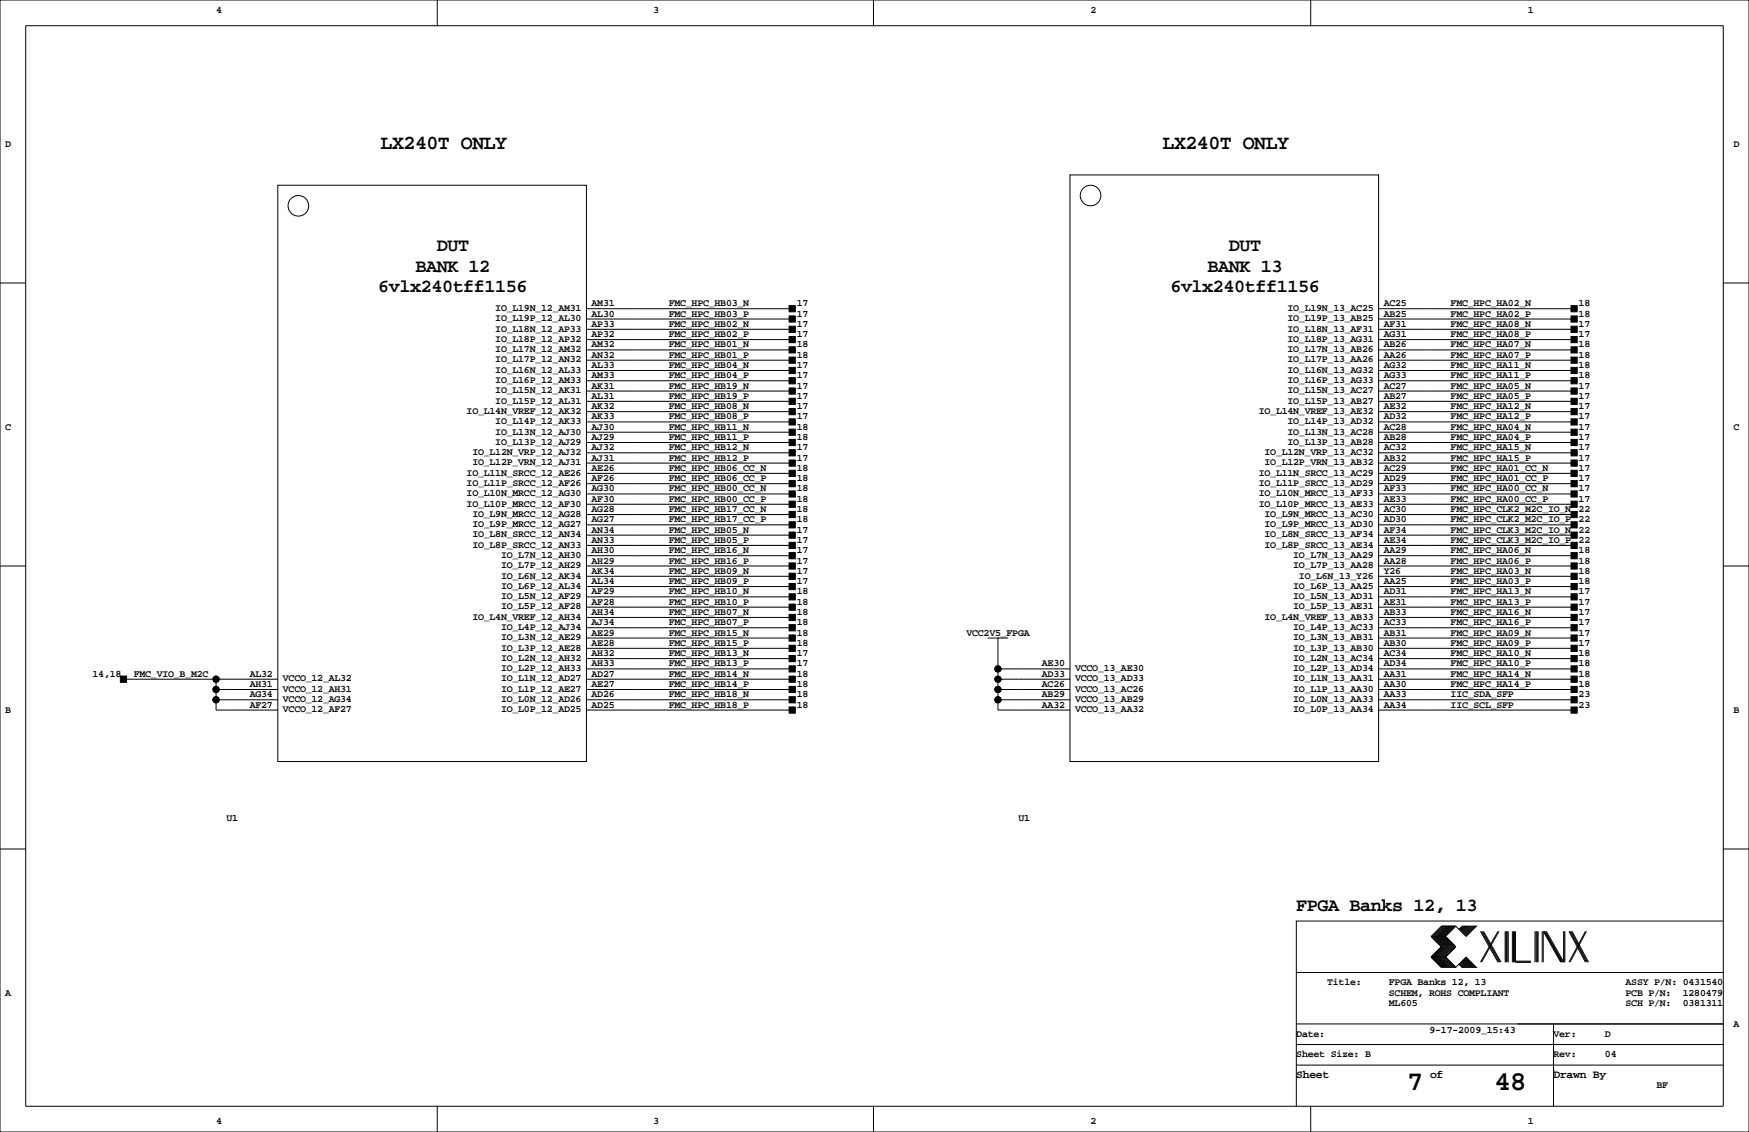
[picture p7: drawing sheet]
<svg xmlns="http://www.w3.org/2000/svg" width="432mm" height="279mm" viewBox="0 0 432 279" stroke-linecap="round" stroke-linejoin="round" font-family="sans-serif">
<defs><g id="words">
<g font-size="6.7">
<text x="347.4" y="269.1">7</text>
<text x="369" y="269.1">48</text>
</g>
<g font-size="4.9">
<text x="94" y="36.9">LX240T ONLY</text>
<text x="287" y="36.9">LX240T ONLY</text>
</g>
<g font-size="4.6">
<text x="107.8" y="62">DUT</text>
<text x="303.4" y="62">DUT</text>
<text x="102.6" y="67.1">BANK 12</text>
<text x="298.1" y="67.1">BANK 13</text>
<text x="93.4" y="72.2">6vlx240tff1156</text>
<text x="288.9" y="72.2">6vlx240tff1156</text>
<text x="320" y="224.9">FPGA Banks 12, 13</text>
</g>
<g font-size="2.8">
<text x="320" y="266">Sheet</text>
<text x="353.1" y="266">of</text>
<text x="383.5" y="266">Drawn By</text>
</g>
<g font-size="2.5">
<text x="53.3" y="3.2">4</text>
<text x="161.3" y="3.2">3</text>
<text x="269.2" y="3.2">2</text>
<text x="377.2" y="3.2">1</text>
<text x="1.3" y="36.2">D</text>
<text x="428" y="36.2">D</text>
<text x="122.3" y="76.8">IO_L19N_12_AM31</text>
<text x="146" y="75.6">AM31</text>
<text x="165.1" y="75.6">FMC_HPC_HB03_N</text>
<text x="196.7" y="75.6">17</text>
<text x="317.9" y="76.8">IO_L19N_13_AC25</text>
<text x="341.6" y="75.6">AC25</text>
<text x="358.1" y="75.6">FMC_HPC_HA02_N</text>
<text x="389.7" y="75.6">18</text>
<text x="122.3" y="81.8">IO_L18N_12_AP33</text>
<text x="122.3" y="79.3">IO_L19P_12_AL30</text>
<text x="146" y="83.2">AP32</text>
<text x="146" y="80.7">AP33</text>
<text x="146" y="78.1">AL30</text>
<text x="165.1" y="78.1">FMC_HPC_HB03_P</text>
<text x="165.1" y="83.2">FMC_HPC_HB02_P</text>
<text x="165.1" y="80.7">FMC_HPC_HB02_N</text>
<text x="196.7" y="78.1">17</text>
<text x="196.7" y="83.2">17</text>
<text x="196.7" y="80.7">17</text>
<text x="317.9" y="81.8">IO_L18N_13_AF31</text>
<text x="317.9" y="79.3">IO_L19P_13_AB25</text>
<text x="341.6" y="83.2">AG31</text>
<text x="341.6" y="80.7">AF31</text>
<text x="341.6" y="78.1">AB25</text>
<text x="358.1" y="83.2">FMC_HPC_HA08_P</text>
<text x="358.1" y="80.7">FMC_HPC_HA08_N</text>
<text x="358.1" y="78.1">FMC_HPC_HA02_P</text>
<text x="389.7" y="83.2">17</text>
<text x="389.7" y="80.7">17</text>
<text x="389.7" y="78.1">18</text>
<text x="122.3" y="89.5">IO_L17P_12_AN32</text>
<text x="122.3" y="86.9">IO_L17N_12_AM32</text>
<text x="122.3" y="84.4">IO_L18P_12_AP32</text>
<text x="146" y="88.3">AN32</text>
<text x="146" y="85.7">AM32</text>
<text x="165.1" y="88.3">FMC_HPC_HB01_P</text>
<text x="165.1" y="85.7">FMC_HPC_HB01_N</text>
<text x="196.7" y="88.3">18</text>
<text x="196.7" y="85.7">18</text>
<text x="317.9" y="89.5">IO_L17P_13_AA26</text>
<text x="317.9" y="86.9">IO_L17N_13_AB26</text>
<text x="317.9" y="84.4">IO_L18P_13_AG31</text>
<text x="341.6" y="88.3">AA26</text>
<text x="341.6" y="85.7">AB26</text>
<text x="358.1" y="88.3">FMC_HPC_HA07_P</text>
<text x="358.1" y="85.7">FMC_HPC_HA07_N</text>
<text x="389.7" y="88.3">18</text>
<text x="389.7" y="85.7">18</text>
<text x="122.3" y="94.5">IO_L16P_12_AM33</text>
<text x="122.3" y="92">IO_L16N_12_AL33</text>
<text x="146" y="95.9">AK31</text>
<text x="146" y="93.4">AM33</text>
<text x="146" y="90.8">AL33</text>
<text x="165.1" y="93.4">FMC_HPC_HB04_P</text>
<text x="165.1" y="90.8">FMC_HPC_HB04_N</text>
<text x="165.1" y="95.9">FMC_HPC_HB19_N</text>
<text x="196.7" y="93.4">17</text>
<text x="196.7" y="90.8">17</text>
<text x="196.7" y="95.9">17</text>
<text x="317.9" y="94.5">IO_L16P_13_AG33</text>
<text x="317.9" y="92">IO_L16N_13_AG32</text>
<text x="341.6" y="95.9">AC27</text>
<text x="341.6" y="93.4">AG33</text>
<text x="341.6" y="90.8">AG32</text>
<text x="358.1" y="95.9">FMC_HPC_HA05_N</text>
<text x="358.1" y="93.4">FMC_HPC_HA11_P</text>
<text x="358.1" y="90.8">FMC_HPC_HA11_N</text>
<text x="389.7" y="95.9">17</text>
<text x="389.7" y="93.4">18</text>
<text x="389.7" y="90.8">18</text>
<text x="122.3" y="99.6">IO_L15P_12_AL31</text>
<text x="122.3" y="97.1">IO_L15N_12_AK31</text>
<text x="146" y="101">AK32</text>
<text x="146" y="98.4">AL31</text>
<text x="165.1" y="101">FMC_HPC_HB08_N</text>
<text x="165.1" y="98.4">FMC_HPC_HB19_P</text>
<text x="196.7" y="101">17</text>
<text x="196.7" y="98.4">17</text>
<text x="317.9" y="99.6">IO_L15P_13_AB27</text>
<text x="317.9" y="97.1">IO_L15N_13_AC27</text>
<text x="341.6" y="101">AE32</text>
<text x="341.6" y="98.4">AB27</text>
<text x="358.1" y="98.4">FMC_HPC_HA05_P</text>
<text x="358.1" y="101">FMC_HPC_HA12_N</text>
<text x="389.7" y="98.4">17</text>
<text x="389.7" y="101">17</text>
<text x="1.3" y="106.1">C</text>
<text x="115.2" y="102.2">IO_L14N_VREF_12_AK32</text>
<text x="122.3" y="107.2">IO_L13N_12_AJ30</text>
<text x="122.3" y="104.7">IO_L14P_12_AK33</text>
<text x="146" y="106.1">AJ30</text>
<text x="146" y="103.5">AK33</text>
<text x="165.1" y="103.5">FMC_HPC_HB08_P</text>
<text x="165.1" y="106.1">FMC_HPC_HB11_N</text>
<text x="196.7" y="103.5">17</text>
<text x="196.7" y="106.1">18</text>
<text x="310.8" y="102.2">IO_L14N_VREF_13_AE32</text>
<text x="317.9" y="107.2">IO_L13N_13_AC28</text>
<text x="317.9" y="104.7">IO_L14P_13_AD32</text>
<text x="341.6" y="106.1">AC28</text>
<text x="341.6" y="103.5">AD32</text>
<text x="358.1" y="106.1">FMC_HPC_HA04_N</text>
<text x="358.1" y="103.5">FMC_HPC_HA12_P</text>
<text x="389.7" y="106.1">17</text>
<text x="389.7" y="103.5">17</text>
<text x="428" y="106.1">C</text>
<text x="116.6" y="112.3">IO_L12N_VRP_12_AJ32</text>
<text x="122.3" y="109.8">IO_L13P_12_AJ29</text>
<text x="146" y="113.7">AJ31</text>
<text x="146" y="111.1">AJ32</text>
<text x="146" y="108.6">AJ29</text>
<text x="165.1" y="108.6">FMC_HPC_HB11_P</text>
<text x="165.1" y="113.7">FMC_HPC_HB12_P</text>
<text x="165.1" y="111.1">FMC_HPC_HB12_N</text>
<text x="196.7" y="108.6">18</text>
<text x="196.7" y="113.7">17</text>
<text x="196.7" y="111.1">17</text>
<text x="312.2" y="112.3">IO_L12N_VRP_13_AC32</text>
<text x="317.9" y="109.8">IO_L13P_13_AB28</text>
<text x="341.6" y="113.7">AB32</text>
<text x="341.6" y="111.1">AC32</text>
<text x="341.6" y="108.6">AB28</text>
<text x="358.1" y="108.6">FMC_HPC_HA04_P</text>
<text x="358.1" y="113.7">FMC_HPC_HA15_P</text>
<text x="358.1" y="111.1">FMC_HPC_HA15_N</text>
<text x="389.7" y="108.6">17</text>
<text x="389.7" y="113.7">17</text>
<text x="389.7" y="111.1">17</text>
<text x="115.2" y="119.9">IO_L11P_SRCC_12_AF26</text>
<text x="115.2" y="117.4">IO_L11N_SRCC_12_AE26</text>
<text x="116.6" y="114.9">IO_L12P_VRN_12_AJ31</text>
<text x="146" y="118.8">AF26</text>
<text x="146" y="116.2">AE26</text>
<text x="165.1" y="118.8">FMC_HPC_HB06_CC_P</text>
<text x="165.1" y="116.2">FMC_HPC_HB06_CC_N</text>
<text x="196.7" y="118.8">18</text>
<text x="196.7" y="116.2">18</text>
<text x="310.8" y="119.9">IO_L11P_SRCC_13_AD29</text>
<text x="310.8" y="117.4">IO_L11N_SRCC_13_AC29</text>
<text x="312.2" y="114.9">IO_L12P_VRN_13_AB32</text>
<text x="341.6" y="118.8">AD29</text>
<text x="341.6" y="116.2">AC29</text>
<text x="358.1" y="118.8">FMC_HPC_HA01_CC_P</text>
<text x="358.1" y="116.2">FMC_HPC_HA01_CC_N</text>
<text x="389.7" y="118.8">17</text>
<text x="389.7" y="116.2">17</text>
<text x="115.2" y="125">IO_L10P_MRCC_12_AF30</text>
<text x="115.2" y="122.5">IO_L10N_MRCC_12_AG30</text>
<text x="146" y="123.8">AF30</text>
<text x="146" y="121.3">AG30</text>
<text x="165.1" y="121.3">FMC_HPC_HB00_CC_N</text>
<text x="165.1" y="123.8">FMC_HPC_HB00_CC_P</text>
<text x="196.7" y="121.3">18</text>
<text x="196.7" y="123.8">18</text>
<text x="310.8" y="125">IO_L10P_MRCC_13_AE33</text>
<text x="310.8" y="122.5">IO_L10N_MRCC_13_AF33</text>
<text x="341.6" y="123.8">AE33</text>
<text x="341.6" y="121.3">AF33</text>
<text x="358.1" y="123.8">FMC_HPC_HA00_CC_P</text>
<text x="358.1" y="121.3">FMC_HPC_HA00_CC_N</text>
<text x="389.7" y="123.8">17</text>
<text x="389.7" y="121.3">17</text>
<text x="116.6" y="130.1">IO_L9P_MRCC_12_AG27</text>
<text x="116.6" y="127.6">IO_L9N_MRCC_12_AG28</text>
<text x="146" y="131.5">AN34</text>
<text x="146" y="128.9">AG27</text>
<text x="146" y="126.4">AG28</text>
<text x="165.1" y="131.5">FMC_HPC_HB05_N</text>
<text x="165.1" y="128.9">FMC_HPC_HB17_CC_P</text>
<text x="165.1" y="126.4">FMC_HPC_HB17_CC_N</text>
<text x="196.7" y="131.5">17</text>
<text x="196.7" y="128.9">18</text>
<text x="196.7" y="126.4">18</text>
<text x="312.2" y="130.1">IO_L9P_MRCC_13_AD30</text>
<text x="312.2" y="127.6">IO_L9N_MRCC_13_AC30</text>
<text x="341.6" y="131.5">AF34</text>
<text x="341.6" y="128.9">AD30</text>
<text x="341.6" y="126.4">AC30</text>
<text x="358.1" y="131.5">FMC_HPC_CLK3_M2C_IO_N</text>
<text x="358.1" y="128.9">FMC_HPC_CLK2_M2C_IO_P</text>
<text x="358.1" y="126.4">FMC_HPC_CLK2_M2C_IO_N</text>
<text x="389.7" y="131.5">22</text>
<text x="389.7" y="128.9">22</text>
<text x="389.7" y="126.4">22</text>
<text x="116.6" y="135.2">IO_L8P_SRCC_12_AN33</text>
<text x="116.6" y="132.6">IO_L8N_SRCC_12_AN34</text>
<text x="123.7" y="137.7">IO_L7N_12_AH30</text>
<text x="146" y="136.5">AH30</text>
<text x="146" y="134">AN33</text>
<text x="165.1" y="134">FMC_HPC_HB05_P</text>
<text x="165.1" y="136.5">FMC_HPC_HB16_N</text>
<text x="196.7" y="134">17</text>
<text x="196.7" y="136.5">17</text>
<text x="312.2" y="135.2">IO_L8P_SRCC_13_AE34</text>
<text x="312.2" y="132.6">IO_L8N_SRCC_13_AF34</text>
<text x="319.3" y="137.7">IO_L7N_13_AA29</text>
<text x="341.6" y="136.5">AA29</text>
<text x="341.6" y="134">AE34</text>
<text x="358.1" y="136.5">FMC_HPC_HA06_N</text>
<text x="358.1" y="134">FMC_HPC_CLK3_M2C_IO_P</text>
<text x="389.7" y="136.5">18</text>
<text x="389.7" y="134">22</text>
<text x="123.7" y="142.8">IO_L6N_12_AK34</text>
<text x="123.7" y="140.3">IO_L7P_12_AH29</text>
<text x="146" y="141.6">AK34</text>
<text x="146" y="139.1">AH29</text>
<text x="165.1" y="141.6">FMC_HPC_HB09_N</text>
<text x="165.1" y="139.1">FMC_HPC_HB16_P</text>
<text x="196.7" y="141.6">17</text>
<text x="196.7" y="139.1">17</text>
<text x="319.3" y="140.3">IO_L7P_13_AA28</text>
<text x="320.7" y="142.8">IO_L6N_13_Y26</text>
<text x="341.6" y="141.6">Y26</text>
<text x="341.6" y="139.1">AA28</text>
<text x="358.1" y="141.6">FMC_HPC_HA03_N</text>
<text x="358.1" y="139.1">FMC_HPC_HA06_P</text>
<text x="389.7" y="141.6">18</text>
<text x="389.7" y="139.1">18</text>
<text x="123.7" y="147.9">IO_L5N_12_AF29</text>
<text x="123.7" y="145.3">IO_L6P_12_AL34</text>
<text x="146" y="149.2">AF28</text>
<text x="146" y="146.7">AF29</text>
<text x="146" y="144.2">AL34</text>
<text x="165.1" y="149.2">FMC_HPC_HB10_P</text>
<text x="165.1" y="146.7">FMC_HPC_HB10_N</text>
<text x="165.1" y="144.2">FMC_HPC_HB09_P</text>
<text x="196.7" y="149.2">18</text>
<text x="196.7" y="146.7">18</text>
<text x="196.7" y="144.2">17</text>
<text x="319.3" y="147.9">IO_L5N_13_AD31</text>
<text x="319.3" y="145.3">IO_L6P_13_AA25</text>
<text x="341.6" y="149.2">AE31</text>
<text x="341.6" y="146.7">AD31</text>
<text x="341.6" y="144.2">AA25</text>
<text x="358.1" y="144.2">FMC_HPC_HA03_P</text>
<text x="358.1" y="149.2">FMC_HPC_HA13_P</text>
<text x="358.1" y="146.7">FMC_HPC_HA13_N</text>
<text x="389.7" y="144.2">18</text>
<text x="389.7" y="149.2">17</text>
<text x="389.7" y="146.7">17</text>
<text x="116.6" y="153">IO_L4N_VREF_12_AH34</text>
<text x="123.7" y="155.5">IO_L4P_12_AJ34</text>
<text x="123.7" y="150.4">IO_L5P_12_AF28</text>
<text x="146" y="154.3">AJ34</text>
<text x="146" y="151.8">AH34</text>
<text x="165.1" y="154.3">FMC_HPC_HB07_P</text>
<text x="165.1" y="151.8">FMC_HPC_HB07_N</text>
<text x="196.7" y="154.3">18</text>
<text x="196.7" y="151.8">18</text>
<text x="312.2" y="153">IO_L4N_VREF_13_AB33</text>
<text x="319.3" y="155.5">IO_L4P_13_AC33</text>
<text x="319.3" y="150.4">IO_L5P_13_AE31</text>
<text x="341.6" y="154.3">AC33</text>
<text x="341.6" y="151.8">AB33</text>
<text x="358.1" y="154.3">FMC_HPC_HA16_P</text>
<text x="358.1" y="151.8">FMC_HPC_HA16_N</text>
<text x="389.7" y="154.3">17</text>
<text x="389.7" y="151.8">17</text>
<text x="123.7" y="160.6">IO_L3P_12_AE28</text>
<text x="123.7" y="158">IO_L3N_12_AE29</text>
<text x="146" y="161.9">AH32</text>
<text x="146" y="159.4">AE28</text>
<text x="146" y="156.9">AE29</text>
<text x="165.1" y="161.9">FMC_HPC_HB13_N</text>
<text x="165.1" y="159.4">FMC_HPC_HB15_P</text>
<text x="165.1" y="156.9">FMC_HPC_HB15_N</text>
<text x="196.7" y="161.9">17</text>
<text x="196.7" y="159.4">18</text>
<text x="196.7" y="156.9">18</text>
<text x="238.6" y="156.9">VCC2V5_FPGA</text>
<text x="319.3" y="160.6">IO_L3P_13_AB30</text>
<text x="319.3" y="158">IO_L3N_13_AB31</text>
<text x="341.6" y="161.9">AC34</text>
<text x="341.6" y="159.4">AB30</text>
<text x="341.6" y="156.9">AB31</text>
<text x="358.1" y="159.4">FMC_HPC_HA09_P</text>
<text x="358.1" y="156.9">FMC_HPC_HA09_N</text>
<text x="358.1" y="161.9">FMC_HPC_HA10_N</text>
<text x="389.7" y="159.4">17</text>
<text x="389.7" y="156.9">17</text>
<text x="389.7" y="161.9">18</text>
<text x="22.9" y="167">14,18</text>
<text x="33" y="167">FMC_VIO_B_M2C</text>
<text x="61.7" y="167">AL32</text>
<text x="123.7" y="165.7">IO_L2P_12_AH33</text>
<text x="123.7" y="163.1">IO_L2N_12_AH32</text>
<text x="146" y="167">AD27</text>
<text x="146" y="164.5">AH33</text>
<text x="165.1" y="167">FMC_HPC_HB14_N</text>
<text x="165.1" y="164.5">FMC_HPC_HB13_P</text>
<text x="196.7" y="167">18</text>
<text x="196.7" y="164.5">17</text>
<text x="257.2" y="167">AD33</text>
<text x="257.2" y="164.5">AE30</text>
<text x="265.4" y="165.7">VCCO_13_AE30</text>
<text x="319.3" y="165.7">IO_L2P_13_AD34</text>
<text x="319.3" y="163.1">IO_L2N_13_AC34</text>
<text x="341.6" y="167">AA31</text>
<text x="341.6" y="164.5">AD34</text>
<text x="358.1" y="164.5">FMC_HPC_HA10_P</text>
<text x="358.1" y="167">FMC_HPC_HA14_N</text>
<text x="389.7" y="164.5">18</text>
<text x="389.7" y="167">18</text>
<text x="61.7" y="172.1">AG34</text>
<text x="61.7" y="169.6">AH31</text>
<text x="69.8" y="173.3">VCCO_12_AG34</text>
<text x="69.8" y="170.7">VCCO_12_AH31</text>
<text x="69.8" y="168.2">VCCO_12_AL32</text>
<text x="123.7" y="173.3">IO_L0N_12_AD26</text>
<text x="123.7" y="170.7">IO_L1P_12_AE27</text>
<text x="123.7" y="168.2">IO_L1N_12_AD27</text>
<text x="146" y="172.1">AD26</text>
<text x="146" y="169.6">AE27</text>
<text x="165.1" y="169.6">FMC_HPC_HB14_P</text>
<text x="165.1" y="172.1">FMC_HPC_HB18_N</text>
<text x="196.7" y="169.6">18</text>
<text x="196.7" y="172.1">18</text>
<text x="257.2" y="172.1">AB29</text>
<text x="257.2" y="169.6">AC26</text>
<text x="265.4" y="173.3">VCCO_13_AB29</text>
<text x="265.4" y="170.7">VCCO_13_AC26</text>
<text x="265.4" y="168.2">VCCO_13_AD33</text>
<text x="319.3" y="173.3">IO_L0N_13_AA33</text>
<text x="319.3" y="170.7">IO_L1P_13_AA30</text>
<text x="319.3" y="168.2">IO_L1N_13_AA31</text>
<text x="341.6" y="172.1">AA33</text>
<text x="341.6" y="169.6">AA30</text>
<text x="358.1" y="172.1">IIC_SDA_SFP</text>
<text x="358.1" y="169.6">FMC_HPC_HA14_P</text>
<text x="389.7" y="172.1">23</text>
<text x="389.7" y="169.6">18</text>
<text x="1.3" y="175.9">B</text>
<text x="61.7" y="174.6">AF27</text>
<text x="69.8" y="175.8">VCCO_12_AF27</text>
<text x="123.7" y="175.8">IO_L0P_12_AD25</text>
<text x="146" y="174.6">AD25</text>
<text x="165.1" y="174.6">FMC_HPC_HB18_P</text>
<text x="196.7" y="174.6">18</text>
<text x="257.2" y="174.6">AA32</text>
<text x="265.4" y="175.8">VCCO_13_AA32</text>
<text x="319.3" y="175.8">IO_L0P_13_AA34</text>
<text x="341.6" y="174.6">AA34</text>
<text x="358.1" y="174.6">IIC_SCL_SFP</text>
<text x="389.7" y="174.6">23</text>
<text x="428" y="175.9">B</text>
<text x="55.9" y="202.6">U1</text>
<text x="251.5" y="202.6">U1</text>
<text x="1.3" y="245.8">A</text>
<text x="327.7" y="243.2">Title:</text>
<text x="342.9" y="245.8">SCHEM, ROHS COMPLIANT</text>
<text x="342.9" y="243.2">FPGA Banks 12, 13</text>
<text x="401.3" y="243.2">ASSY P/N: 0431540</text>
<text x="401.3" y="245.8">PCB P/N:</text>
<text x="415.5" y="245.8">1280479</text>
<text x="342.9" y="248.3">ML605</text>
<text x="401.3" y="248.3">SCH P/N:</text>
<text x="415.5" y="248.3">0381311</text>
<text x="320" y="255.9">Date:</text>
<text x="352.9" y="254.9">9-17-2009_15:43</text>
<text x="383.5" y="255.9">Ver:</text>
<text x="396.2" y="255.9">D</text>
<text x="428" y="253.4">A</text>
<text x="320" y="261">Sheet Size: B</text>
<text x="383.5" y="261">Rev:</text>
<text x="396.2" y="261">04</text>
<text x="408.9" y="268.6">BF</text>
<text x="53.3" y="277.5">4</text>
<text x="161.3" y="277.5">3</text>
<text x="269.2" y="277.5">2</text>
<text x="377.2" y="277.5">1</text>
</g>
</g></defs>
<g fill="none" stroke="#000" stroke-width=".25">
<path d="M0 0h431.8v279.4h-431.8zM6.3 6.4h419.1v266.6h-419.1zM107.9 0v6.4M215.6 0v6.4M323.6 0v6.4M68.6 45.7h76.2v142.3h-76.2zM264.2 43.2h76.2v144.8h-76.2zM0 69.8h6.3M144.8 76.2h50.8M144.8 78.7h50.8M340.4 76.2h48.2M340.4 78.7h48.2"/>
<path d="M425.4 69.8h6.4M144.8 81.3h50.8M144.8 83.8h50.8M144.8 99.1h50.8M144.8 96.5h50.8M144.8 94h50.8M144.8 91.4h50.8M144.8 88.9h50.8M144.8 86.4h50.8M340.4 81.3h48.2M340.4 83.8h48.2M340.4 99.1h48.2"/>
<path d="M340.4 96.5h48.2M340.4 94h48.2M340.4 91.4h48.2M340.4 88.9h48.2M340.4 86.4h48.2M144.8 116.8h50.8M144.8 119.4h50.8M144.8 114.3h50.8M144.8 111.8h50.8M144.8 109.2h50.8M144.8 106.7h50.8M144.8 104.1h50.8"/>
<path d="M144.8 101.6h50.8M340.4 116.8h48.2M340.4 119.4h48.2M340.4 114.3h48.2M340.4 111.8h48.2M340.4 109.2h48.2M340.4 106.7h48.2M340.4 104.1h48.2M340.4 101.6h48.2M0 139.7h6.3M144.8 121.9h50.8M144.8 127h50.8"/>
<path d="M144.8 129.5h50.8M144.8 139.7h50.8M144.8 134.6h50.8M144.8 124.5h50.8M144.8 132.1h50.8M144.8 137.2h50.8M340.4 121.9h48.2M340.4 127h48.2M340.4 129.5h48.2M340.4 139.7h48.2M340.4 134.6h48.2M340.4 124.5h48.2"/>
<path d="M340.4 132.1h48.2M340.4 137.2h48.2M425.4 139.7h6.4M144.8 157.5h50.8M144.8 154.9h50.8M144.8 152.4h50.8M144.8 149.9h50.8M144.8 147.3h50.8M144.8 144.8h50.8M144.8 142.2h50.8M243.8 157.5h5.1M246.4 157.5h.1"/>
<path d="M246.4 157.5v17.8h17.8M340.4 157.5h48.2M340.4 154.9h48.2M340.4 152.4h48.2M340.4 149.9h48.2M340.4 147.3h48.2M340.4 144.8h48.2M340.4 142.2h48.2M30.5 167.6h38.1M53.3 170.2h15.3M53.3 167.6v7.7h15.3M53.3 172.7h15.3"/>
<path d="M144.8 170.2h50.8M144.8 167.6h50.8M144.8 175.3h50.8M144.8 160h50.8M144.8 165.1h50.8M144.8 172.7h50.8M144.8 162.6h50.8M246.4 170.2h17.8M246.4 167.6h17.8M246.4 165.1h17.8M246.4 172.7h17.8M340.4 170.2h48.2"/>
<path d="M340.4 167.6h48.2M340.4 175.3h48.2M340.4 160h48.2M340.4 165.1h48.2M340.4 172.7h48.2M340.4 162.6h48.2M0 209.5h6.3M425.4 209.5h6.4M353.3 236.2l2.6 2.6h3.5M353.3 231.1l2.6 2.6-2.6 2.5M353.3 236.2h3.6M353.3 231.1h3.6"/>
<path d="M356.1 228.6l-2.5 2.5 2.5 2.6-2.5 2.5 2.5 2.6M356.4 228.6l-2.6 2.5 2.6 2.6-2.6 2.5 2.6 2.6M356.6 228.6l-2.5 2.5 2.5 2.6-2.5 2.5 2.5 2.6M356.9 228.6l-2.6 2.5 2.6 2.6-2.6 2.5 2.6 2.6M356.9 231.1l2.5 2.6-2.5 2.5M356.9 236.2l2.5 2.6M357.1 228.6l-2.5 2.5 2.5 2.6-2.5 2.5 2.5 2.6M357.4 228.6l-2.6 2.5 2.6 2.6-2.6 2.5 2.6 2.6M357.6 228.6l-2.5 2.5 2.5 2.6-2.5 2.5 2.5 2.6M357.9 228.6l-2.6 2.5 2.6 2.6-2.6 2.5 2.6 2.6M358.1 228.6l-2.5 2.5 2.5 2.6-2.5 2.5 2.5 2.6M358.4 228.6l-2.5 2.5 2.5 2.6-2.5 2.5 2.5 2.6"/>
<path d="M358.6 228.6l-2.5 2.5 2.5 2.6-2.5 2.5 2.5 2.6M358.9 228.6l-2.5 2.5 2.5 2.6-2.5 2.5 2.5 2.6M359.2 228.6l-2.6 2.5 2.6 2.6-2.6 2.5 2.6 2.6M359.4 228.6l2.5 2.5 2.6-2.5h-3.6l-.7 .8M359.4 228.6h-3.5l-2.6 2.5M359.4 228.6l-2.5 2.5M360.2 238l.7 .8h3.6l-2.6-2.6-2.5 2.6M360.4 237.7l1 1.1M360.4 238l.8 .8M360.7 237.5l1.2 1.3M360.7 237.7l1 1.1M360.9 237.2l1.6 1.6"/>
<path d="M360.9 237.5l1.3 1.3M361.2 237l1.8 1.8M361.2 237.2l1.5 1.6M361.2 228.6l-.8 .8M361.4 236.7l2.1 2.1M361.4 237l1.8 1.8M361.4 228.6l-1 1M361.7 236.5l2.3 2.3M361.7 236.7l2 2.1M361.7 228.6l-1 1M361.9 236.5l2.3 2.3M361.9 228.6l-1.2 1.3"/>
<path d="M362.2 228.6l-1.3 1.3M362.5 228.6l-1.6 1.5M362.7 228.6l-1.5 1.5M363 228.6l-1.8 1.8M363.2 228.6l-1.8 1.8M363.5 228.6l-2.1 2M363.7 228.6l-2 2M364 228.6l-2.3 2.3M364.2 228.6l-2.3 2.3M365.5 229.9l4.3 7.6M365.8 229.9l4.3 7.6M366 229.9l4.3 7.6"/>
<path d="M366.3 229.9l4.3 7.6M369.8 229.9l-4.3 7.6M370.1 229.9l-4.3 7.6M371.6 229.9v7.6M371.9 229.9v7.6M372.1 229.9v7.6M372.4 229.9v7.6M373.4 229.9v7.6M373.6 229.9v7.6M373.9 229.9v7.6M374.1 229.9v7.6h3.9M374.1 237.2h3.9"/>
<path d="M379 229.9v7.6M379.2 229.9v7.6M379.5 229.9v7.6M379.7 229.9v7.6M380.7 229.9v7.6M381 237.5v-7.6l4.3 7.6M381.3 229.9l4.3 7.6M381.5 229.9l4.3 7.6M381.8 229.9l4.3 7.6v-7.6M386.3 229.9v7.6M387.3 229.9l4.1 7.6M387.6 229.9l4.1 7.6"/>
<path d="M387.9 229.9l4 7.6M388.1 229.9l4.1 7.6M391.4 229.9l-4.1 7.6M391.7 229.9l-4.1 7.6M425.4 227.3h-105.4v35.6M320 257.8h105.4M320 252.7h105.4M320 240h105.4M383.5 252.7v20.3M107.9 273v6.4M215.6 273v6.4M320 262.9v10.1"/>
<path d="M320 262.9h105.4M323.6 273v6.4M383.5 264.2h.1"/>
<circle cx="73.7" cy="50.8" r="2.54"/>
<circle cx="269.2" cy="48.3" r="2.54"/>
<circle cx="53.3" cy="170.2" r=".76"/>
<circle cx="53.3" cy="172.7" r=".76"/>
<circle cx="53.3" cy="167.6" r=".76"/>
<circle cx="246.4" cy="170.2" r=".76"/>
<circle cx="246.4" cy="172.7" r=".76"/>
<circle cx="246.4" cy="165.1" r=".76"/>
<circle cx="246.4" cy="167.6" r=".76"/>
</g>
<g fill="#000" stroke="#000" stroke-width=".25">
<path d="M194.8 75.4h1.5v1.6h-1.5z" fill-rule="evenodd"/>
<path d="M194.8 78h1.5v1.5h-1.5z" fill-rule="evenodd"/>
<path d="M387.9 75.4h1.5v1.6h-1.5z" fill-rule="evenodd"/>
<path d="M387.9 78h1.5v1.5h-1.5z" fill-rule="evenodd"/>
<path d="M194.8 80.5h1.5v1.5h-1.5z" fill-rule="evenodd"/>
<path d="M194.8 83.1h1.5v1.5h-1.5z" fill-rule="evenodd"/>
<path d="M194.8 95.8h1.5v1.5h-1.5z" fill-rule="evenodd"/>
<path d="M194.8 98.3h1.5v1.5h-1.5z" fill-rule="evenodd"/>
<path d="M194.8 90.7h1.5v1.5h-1.5z" fill-rule="evenodd"/>
<path d="M194.8 93.2h1.5v1.5h-1.5z" fill-rule="evenodd"/>
<path d="M194.8 85.6h1.5v1.5h-1.5z" fill-rule="evenodd"/>
<path d="M194.8 88.1h1.5v1.6h-1.5z" fill-rule="evenodd"/>
<path d="M387.9 90.7h1.5v1.5h-1.5z" fill-rule="evenodd"/>
<path d="M387.9 93.2h1.5v1.5h-1.5z" fill-rule="evenodd"/>
<path d="M387.9 80.5h1.5v1.5h-1.5z" fill-rule="evenodd"/>
<path d="M387.9 83.1h1.5v1.5h-1.5z" fill-rule="evenodd"/>
<path d="M387.9 95.8h1.5v1.5h-1.5z" fill-rule="evenodd"/>
<path d="M387.9 98.3h1.5v1.5h-1.5z" fill-rule="evenodd"/>
<path d="M387.9 85.6h1.5v1.5h-1.5z" fill-rule="evenodd"/>
<path d="M387.9 88.1h1.5v1.6h-1.5z" fill-rule="evenodd"/>
<path d="M194.8 116.1h1.5v1.5h-1.5z" fill-rule="evenodd"/>
<path d="M194.8 111h1.5v1.5h-1.5z" fill-rule="evenodd"/>
<path d="M194.8 113.5h1.5v1.6h-1.5z" fill-rule="evenodd"/>
<path d="M194.8 105.9h1.5v1.5h-1.5z" fill-rule="evenodd"/>
<path d="M194.8 108.5h1.5v1.5h-1.5z" fill-rule="evenodd"/>
<path d="M194.8 100.8h1.5v1.6h-1.5z" fill-rule="evenodd"/>
<path d="M194.8 103.4h1.5v1.5h-1.5z" fill-rule="evenodd"/>
<path d="M387.9 116.1h1.5v1.5h-1.5z" fill-rule="evenodd"/>
<path d="M387.9 111h1.5v1.5h-1.5z" fill-rule="evenodd"/>
<path d="M387.9 113.5h1.5v1.6h-1.5z" fill-rule="evenodd"/>
<path d="M387.9 100.8h1.5v1.6h-1.5z" fill-rule="evenodd"/>
<path d="M387.9 103.4h1.5v1.5h-1.5z" fill-rule="evenodd"/>
<path d="M387.9 108.5h1.5v1.5h-1.5z" fill-rule="evenodd"/>
<path d="M387.9 105.9h1.5v1.5h-1.5z" fill-rule="evenodd"/>
<path d="M194.8 126.2h1.5v1.6h-1.5z" fill-rule="evenodd"/>
<path d="M194.8 128.8h1.5v1.5h-1.5z" fill-rule="evenodd"/>
<path d="M194.8 123.7h1.5v1.5h-1.5z" fill-rule="evenodd"/>
<path d="M194.8 118.6h1.5v1.5h-1.5z" fill-rule="evenodd"/>
<path d="M194.8 121.2h1.5v1.5h-1.5z" fill-rule="evenodd"/>
<path d="M194.8 136.4h1.5v1.5h-1.5z" fill-rule="evenodd"/>
<path d="M194.8 131.3h1.5v1.5h-1.5z" fill-rule="evenodd"/>
<path d="M194.8 133.9h1.5v1.5h-1.5z" fill-rule="evenodd"/>
<path d="M387.9 121.2h1.5v1.5h-1.5z" fill-rule="evenodd"/>
<path d="M387.9 118.6h1.5v1.5h-1.5z" fill-rule="evenodd"/>
<path d="M387.9 133.9h1.5v1.5h-1.5z" fill-rule="evenodd"/>
<path d="M387.9 126.2h1.5v1.6h-1.5z" fill-rule="evenodd"/>
<path d="M387.9 123.7h1.5v1.5h-1.5z" fill-rule="evenodd"/>
<path d="M387.9 128.8h1.5v1.5h-1.5z" fill-rule="evenodd"/>
<path d="M387.9 131.3h1.5v1.5h-1.5z" fill-rule="evenodd"/>
<path d="M387.9 136.4h1.5v1.5h-1.5z" fill-rule="evenodd"/>
<path d="M194.8 156.7h1.5v1.5h-1.5z" fill-rule="evenodd"/>
<path d="M194.8 138.9h1.5v1.6h-1.5z" fill-rule="evenodd"/>
<path d="M194.8 151.6h1.5v1.6h-1.5z" fill-rule="evenodd"/>
<path d="M194.8 154.2h1.5v1.5h-1.5z" fill-rule="evenodd"/>
<path d="M194.8 141.5h1.5v1.5h-1.5z" fill-rule="evenodd"/>
<path d="M194.8 144h1.5v1.5h-1.5z" fill-rule="evenodd"/>
<path d="M194.8 146.6h1.5v1.5h-1.5z" fill-rule="evenodd"/>
<path d="M194.8 149.1h1.5v1.5h-1.5z" fill-rule="evenodd"/>
<path d="M387.9 151.6h1.5v1.6h-1.5z" fill-rule="evenodd"/>
<path d="M387.9 154.2h1.5v1.5h-1.5z" fill-rule="evenodd"/>
<path d="M387.9 146.6h1.5v1.5h-1.5z" fill-rule="evenodd"/>
<path d="M387.9 149.1h1.5v1.5h-1.5z" fill-rule="evenodd"/>
<path d="M387.9 156.7h1.5v1.5h-1.5z" fill-rule="evenodd"/>
<path d="M387.9 138.9h1.5v1.6h-1.5z" fill-rule="evenodd"/>
<path d="M387.9 141.5h1.5v1.5h-1.5z" fill-rule="evenodd"/>
<path d="M387.9 144h1.5v1.5h-1.5z" fill-rule="evenodd"/>
<path d="M29.7 166.9h1.5v1.5h-1.5z" fill-rule="evenodd"/>
<path d="M194.8 159.3h1.5v1.5h-1.5z" fill-rule="evenodd"/>
<path d="M194.8 161.8h1.5v1.5h-1.5z" fill-rule="evenodd"/>
<path d="M194.8 164.3h1.5v1.6h-1.5z" fill-rule="evenodd"/>
<path d="M194.8 172h1.5v1.5h-1.5z" fill-rule="evenodd"/>
<path d="M194.8 174.5h1.5v1.5h-1.5z" fill-rule="evenodd"/>
<path d="M194.8 166.9h1.5v1.5h-1.5z" fill-rule="evenodd"/>
<path d="M194.8 169.4h1.5v1.5h-1.5z" fill-rule="evenodd"/>
<path d="M387.9 169.4h1.5v1.5h-1.5z" fill-rule="evenodd"/>
<path d="M387.9 166.9h1.5v1.5h-1.5z" fill-rule="evenodd"/>
<path d="M387.9 174.5h1.5v1.5h-1.5z" fill-rule="evenodd"/>
<path d="M387.9 172h1.5v1.5h-1.5z" fill-rule="evenodd"/>
<path d="M387.9 164.3h1.5v1.6h-1.5z" fill-rule="evenodd"/>
<path d="M387.9 161.8h1.5v1.5h-1.5z" fill-rule="evenodd"/>
<path d="M387.9 159.3h1.5v1.5h-1.5z" fill-rule="evenodd"/>
<circle cx="53.3" cy="170.2" r=".76"/>
<circle cx="53.3" cy="172.7" r=".76"/>
<circle cx="53.3" cy="167.6" r=".76"/>
<circle cx="246.4" cy="170.2" r=".76"/>
<circle cx="246.4" cy="172.7" r=".76"/>
<circle cx="246.4" cy="165.1" r=".76"/>
<circle cx="246.4" cy="167.6" r=".76"/>
</g>
<use href="#words"/>
</svg>
